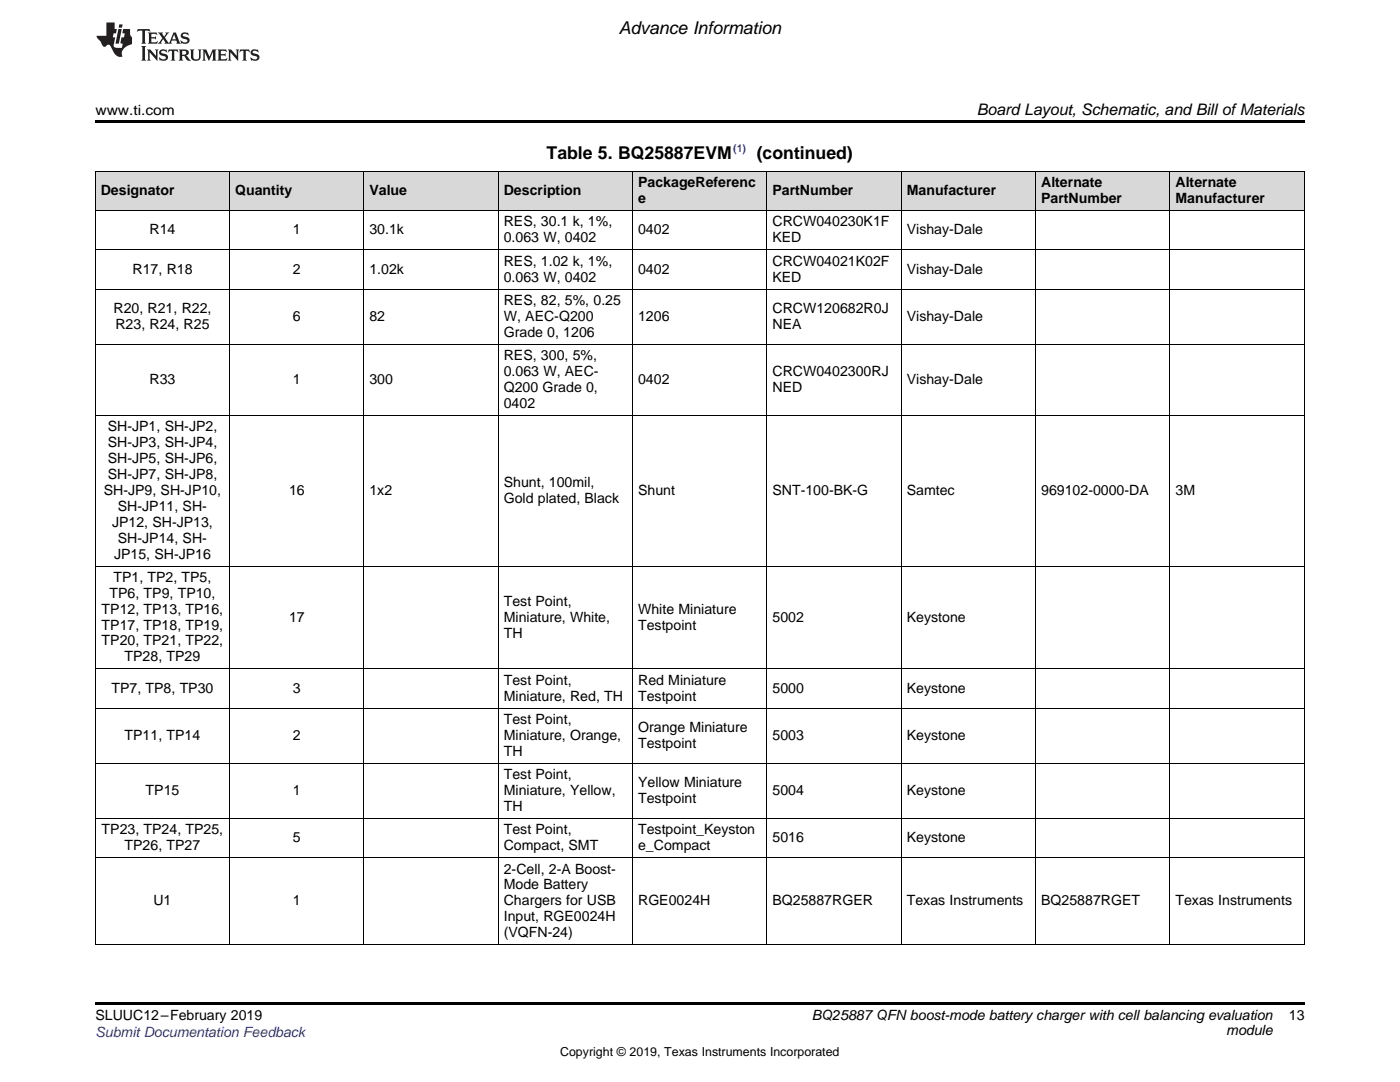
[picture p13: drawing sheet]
<svg xmlns="http://www.w3.org/2000/svg" width="279mm" height="216mm" viewBox="0 0 279 216" stroke-linecap="round" stroke-linejoin="round" font-family="sans-serif">
<defs><g id="words">
<g font-size="3.5">
<text x="123.5" y="6.7">Advance Information</text>
<text x="109.1" y="31.8">Table 5. BQ25887EVM</text>
<text x="151" y="31.8">(continued)</text>
</g>
<text font-size="3.2" x="195" y="23">Board Layout, Schematic, and Bill ofMaterials</text>
<g font-size="2.8">
<text x="19" y="23">www.ti.com</text>
<text x="20.1" y="38.9">Designator</text>
<text x="46.9" y="38.9">Quantity</text>
<text x="73.7" y="38.9">Value</text>
<text x="100.5" y="38.9">Description</text>
<text x="127.4" y="37.4">PackageReferenc</text>
<text x="127.4" y="40.5">e</text>
<text x="154.2" y="38.9">PartNumber</text>
<text x="181" y="38.9">Manufacturer</text>
<text x="207.8" y="37.4">Alternate</text>
<text x="207.8" y="40.5">PartNumber</text>
<text x="234.6" y="37.4">Alternate</text>
<text x="234.6" y="40.5">Manufacturer</text>
<text x="29.8" y="46.8">R14</text>
<text x="58.5" y="46.8">1</text>
<text x="73.7" y="46.8">30.1k</text>
<text x="100.5" y="45.2">RES, 30.1 k, 1%,</text>
<text x="127.4" y="46.8">0402</text>
<text x="154.2" y="45.2">CRCW040230K1F</text>
<text x="181" y="46.8">Vishay-Dale</text>
<text x="100.5" y="48.4">0.063 W, 0402</text>
<text x="100.5" y="53">RES, 1.02 k, 1%,</text>
<text x="154.2" y="48.4">KED</text>
<text x="154.2" y="53">CRCW04021K02F</text>
<text x="26.5" y="54.6">R17, R18</text>
<text x="58.5" y="54.6">2</text>
<text x="73.7" y="54.6">1.02k</text>
<text x="100.5" y="56.2">0.063 W, 0402</text>
<text x="127.4" y="54.6">0402</text>
<text x="154.2" y="56.2">KED</text>
<text x="181" y="54.6">Vishay-Dale</text>
<text x="22.6" y="62.4">R20, R21, R22,</text>
<text x="23" y="65.6">R23, R24, R25</text>
<text x="58.5" y="64">6</text>
<text x="73.7" y="64">82</text>
<text x="100.5" y="60.9">RES, 82, 5%, 0.25</text>
<text x="100.5" y="64">W, AEC-Q200</text>
<text x="127.4" y="64">1206</text>
<text x="154.2" y="62.4">CRCW120682R0J</text>
<text x="154.2" y="65.6">NEA</text>
<text x="181" y="64">Vishay-Dale</text>
<text x="100.5" y="67.2">Grade 0, 1206</text>
<text x="100.5" y="71.9">RES, 300, 5%,</text>
<text x="29.8" y="76.6">R33</text>
<text x="58.5" y="76.6">1</text>
<text x="73.7" y="76.6">300</text>
<text x="100.5" y="75">0.063 W, AEC-</text>
<text x="127.4" y="76.6">0402</text>
<text x="154.2" y="75">CRCW0402300RJ</text>
<text x="181" y="76.6">Vishay-Dale</text>
<text x="100.5" y="78.2">Q200 Grade 0,</text>
<text x="100.5" y="81.4">0402</text>
<text x="154.2" y="78.2">NED</text>
<text x="21.5" y="86">SH-JP1, SH-JP2,</text>
<text x="21.5" y="89.2">SH-JP3, SH-JP4,</text>
<text x="21.5" y="92.4">SH-JP5, SH-JP6,</text>
<text x="21.5" y="95.6">SH-JP7, SH-JP8,</text>
<text x="20.7" y="98.7">SH-JP9, SH-JP10,</text>
<text x="23.5" y="101.9">SH-JP11, SH-</text>
<text x="57.7" y="98.7">16</text>
<text x="73.7" y="98.7">1x2</text>
<text x="100.5" y="97.2">Shunt, 100mil,</text>
<text x="100.5" y="100.3">Gold plated, Black</text>
<text x="127.4" y="98.7">Shunt</text>
<text x="154.2" y="98.7">SNT-100-BK-G</text>
<text x="181" y="98.7">Samtec</text>
<text x="207.8" y="98.7">969102-0000-DA</text>
<text x="234.6" y="98.7">3M</text>
<text x="22.4" y="105.1">JP12, SH-JP13,</text>
<text x="22.8" y="111.4">JP15, SH-JP16</text>
<text x="23.5" y="108.3">SH-JP14, SH-</text>
<text x="21.9" y="119.3">TP6, TP9, TP10,</text>
<text x="22.6" y="116.1">TP1, TP2, TP5,</text>
<text x="20.3" y="122.4">TP12, TP13, TP16,</text>
<text x="20.3" y="125.6">TP17, TP18, TP19,</text>
<text x="57.7" y="124">17</text>
<text x="100.5" y="120.9">Test Point,</text>
<text x="100.5" y="124">Miniature, White,</text>
<text x="127.4" y="122.4">White Miniature</text>
<text x="127.4" y="125.6">Testpoint</text>
<text x="154.2" y="124">5002</text>
<text x="181" y="124">Keystone</text>
<text x="20.3" y="128.8">TP20, TP21, TP22,</text>
<text x="24.9" y="132">TP28, TP29</text>
<text x="100.5" y="127.2">TH</text>
<text x="100.5" y="136.6">Test Point,</text>
<text x="127.4" y="136.6">Red Miniature</text>
<text x="22.3" y="138.2">TP7, TP8, TP30</text>
<text x="58.5" y="138.2">3</text>
<text x="100.5" y="139.8">Miniature, Red, TH</text>
<text x="127.4" y="139.8">Testpoint</text>
<text x="154.2" y="138.2">5000</text>
<text x="181" y="138.2">Keystone</text>
<text x="24.9" y="147.6">TP11, TP14</text>
<text x="58.5" y="147.6">2</text>
<text x="100.5" y="144.5">Test Point,</text>
<text x="100.5" y="147.6">Miniature, Orange,</text>
<text x="127.4" y="146">Orange Miniature</text>
<text x="127.4" y="149.2">Testpoint</text>
<text x="154.2" y="147.6">5003</text>
<text x="181" y="147.6">Keystone</text>
<text x="100.5" y="150.8">TH</text>
<text x="100.5" y="155.5">Test Point,</text>
<text x="29.1" y="158.6">TP15</text>
<text x="58.5" y="158.6">1</text>
<text x="100.5" y="158.6">Miniature, Yellow,</text>
<text x="100.5" y="161.8">TH</text>
<text x="127.4" y="157.1">Yellow Miniature</text>
<text x="127.4" y="160.2">Testpoint</text>
<text x="154.2" y="158.6">5004</text>
<text x="181" y="158.6">Keystone</text>
<text x="20.3" y="166.5">TP23, TP24, TP25,</text>
<text x="100.5" y="166.5">Test Point,</text>
<text x="127.4" y="166.5">Testpoint_Keyston</text>
<text x="24.9" y="169.7">TP26, TP27</text>
<text x="58.5" y="168.1">5</text>
<text x="100.5" y="169.7">Compact, SMT</text>
<text x="127.4" y="169.7">e_Compact</text>
<text x="154.2" y="168.1">5016</text>
<text x="181" y="168.1">Keystone</text>
<text x="100.5" y="174.3">2-Cell, 2-A Boost-</text>
<text x="100.5" y="177.5">Mode Battery</text>
<text x="30.6" y="180.7">U1</text>
<text x="58.5" y="180.7">1</text>
<text x="100.5" y="180.7">Chargers for USB</text>
<text x="100.5" y="183.8">Input, RGE0024H</text>
<text x="127.4" y="180.7">RGE0024H</text>
<text x="154.2" y="180.7">BQ25887RGER</text>
<text x="181" y="180.7">Texas Instruments</text>
<text x="207.8" y="180.7">BQ25887RGET</text>
<text x="234.6" y="180.7">Texas Instruments</text>
<text x="100.5" y="187">(VQFN-24)</text>
<text x="19" y="203.6">SLUUC12–February 2019</text>
<text x="162" y="203.6">BQ25887 QFN boost-mode battery charger with cell balancing evaluation</text>
<text x="257.2" y="203.5">13</text>
<text x="244.7" y="206.4">module</text>
</g>
<text font-size="2.8" fill="#00f" x="19" y="206.9">Submit Documentation Feedback</text>
<text font-size="2.5" x="111.8" y="210.7">Copyright © 2019, Texas Instruments Incorporated</text>
<text font-size="2.1" fill="#00f" x="146.3" y="30.4">(1)</text>
</g></defs>
<g fill="#d8d8d8">
<path d="M19 34.3h26.9v7.8h-26.9z"/>
<path d="M45.9 34.3h26.8v7.8h-26.8z"/>
<path d="M72.7 34.3h26.8v7.8h-26.8z"/>
<path d="M99.5 34.3h26.8v7.8h-26.8z"/>
<path d="M126.3 34.3h26.8v7.8h-26.8z"/>
<path d="M153.1 34.3h26.8v7.8h-26.8z"/>
<path d="M179.9 34.3h26.8v7.8h-26.8z"/>
<path d="M206.7 34.3h26.8v7.8h-26.8z"/>
<path d="M233.5 34.3h26.8v7.8h-26.8z"/>
</g>
<path d="M19 24h241.3v.6h-241.3zM19 200h241.3v.6h-241.3z" fill="#000"/>
<g fill="none" stroke="#000" stroke-width=".2">
<path d="M19 34.2h241.3M19.1 34.3v154.3M45.8 34.3v154.3M72.6 34.3v154.3M99.4 34.3v154.3M126.2 34.3v154.3M153.1 34.3v154.3M179.9 34.3v154.3M206.7 34.3v154.3M233.5 34.3v154.3M260.3 34.3v154.3M19 57.7h241.3"/>
<path d="M19 49.9h241.3M19 42h241.3M19 68.7h241.3M19 82.9h241.3M19 112.9h241.3M19 133.5h241.3M19 152.3h241.3M19 141.3h241.3M19 171.2h241.3M19 163.3h241.3M19 188.5h241.3"/>
</g>
<g fill="#231f20">
<path d="M27.5 5.8l-.1 .6 .4-.3h.6v.2v2.1l-.2 .3h1l-.3-.3v-2.1l.1-.2h.5l.5 .3-.2-.6zM29.5 6.5l.2 .4v1.5l-.2 .3h1.8l.2-.5a1.04 1.04 0 0 1-1.3 .1v-.6h.6l.3 .2v-.7l-.3 .2h-.6v-.6h.8l.4 .2-.2-.5zM31.5 6.5l.9 1.1-.9 1.1h.8l-.2-.2 .5-.7 .4 .7-.2 .2h1.5l-.1-.2 .1-.4h.9l.1 .4-.2 .2h1l-.3-.3-.7-1.9h-.5l-.9 2.1-.8-1.1 .9-1h-.8l.1 .3-.3 .5-.4-.6 .2-.2zM34.7 6.9l.4 .9h-.7zM36.3 6.6a.63 .63 0 0 0-.2 .7 .63 .63 0 0 0 .6 .4l.6 .2 .1 .2a.75 .75 0 0 1-.7 .4 .75 .75 0 0 1-.6-.5l.1 .7 .1-.1a1.11 1.11 0 0 0 1.5-.5 1.13 1.13 0 0 0-1.2-.9l-.1-.3a1.04 1.04 0 0 1 1.2 .2l-.2-.6-.1 .1-.5-.1zM28.2 9.2l.2 .3v2.2l-.2 .4h1l-.3-.4v-2.2l.3-.3zM29.3 9.9l.3 .3v1.5l-.3 .4h.8l-.2-.4v-1.3l1.5 1.7v-1.9l.2-.3h-.7l.2 .3v.9l-1.1-1.2zM32 10a.62 .62 0 0 0-.2 .7 .62 .62 0 0 0 .6 .4l.6 .2 .1 .2a.76 .76 0 0 1-.7 .4 .76 .76 0 0 1-.6-.5l.1 .7 .1-.1a1.11 1.11 0 0 0 1.5-.6 1.13 1.13 0 0 0-1.2-.8l-.1-.3a1.04 1.04 0 0 1 1.2 .1l-.2-.5-.1 .1-.5-.2zM33.7 9.9l-.2 .6a.61 .61 0 0 1 .8-.3v1.5l-.2 .4h.9l-.2-.4v-1.5a.63 .63 0 0 1 .8 .3l-.2-.6zM35.6 9.9l.3 .3v1.5l-.3 .4h1l-.2-.2v-.7l.5 .2a.76 .76 0 0 0 1.2 .6l-1-.9a.58 .58 0 0 0 .6-.6 .58 .58 0 0 0-.5-.6zM36.4 10.2l.1-.1a.45 .45 0 0 1 .5 .1 .45 .45 0 0 1 .1 .5l-.7 .2zM37.9 9.9l.2 .2a2.17 2.17 0 0 0 .3 1.9 .99 .99 0 0 0 1.6-.7v-1.1l.2-.3h-.7l.2 .2a1.92 1.92 0 0 1-.2 1.7 .6 .6 0 0 1-.9-.5v-1.1l.2-.3zM40.4 9.9l.2 .3v1.5l-.2 .4h.7l-.2-.4v-1.4l.8 1.8 .8-1.8v1.4l-.2 .4h.9l-.2-.4v-1.5l.2-.3h-.8l-.6 1.4-.6-1.4zM43.4 9.9l.2 .3v1.5l-.2 .4h1.8l.2-.6a1.04 1.04 0 0 1-1.3 .2v-.6h.5l.4 .1v-.6l-.4 .2h-.5v-.6h.8l.3 .2-.1-.5zM45.5 9.9l.2 .3v1.5l-.2 .4h.7l-.2-.4v-1.3l1.5 1.7v-1.9l.2-.3h-.7l.2 .3v.9l-1.1-1.2zM47.9 9.9l-.1 .6a.61 .61 0 0 1 .8-.3v1.5l-.3 .4h1l-.3-.4 .1-1.5a.63 .63 0 0 1 .7 .3l-.1-.6zM50.2 10a.62 .62 0 0 0-.2 .7 .62 .62 0 0 0 .6 .4l.6 .2 .2 .2a.76 .76 0 0 1-.8 .4 .76 .76 0 0 1-.6-.5l.1 .7 .2-.1a1.11 1.11 0 0 0 1.5-.6 1.13 1.13 0 0 0-1.3-.8l-.1-.3a1.04 1.04 0 0 1 1.2 .1l-.1-.5-.2 .1-.5-.2z"/>
<path d="M21.2 4.5v2.6h-1.9l.1 .4 .7 .9a.91 .91 0 0 0 1 .9 .56 .56 0 0 1 .5-.4 .56 .56 0 0 1 .5 .3l.4 .8a1.53 1.53 0 0 0 1.9 1.3 1.54 1.54 0 0 1 1-2.1l.9-.4v-1.4a1.52 1.52 0 0 1-.3-1.6h-1.4l-.2 .9h.5l-.2 .8h-.4l-.2 .9v.2l.4 .1-.2 .9a1.93 1.93 0 0 1-1.6-.3l.3-1.8h-.5l.2-.8h.4l.2-.9h-.4v-1.3zM23.6 5.8l-.6 2.9h.7l.6-2.9zM23.8 4.9l-.1 .6h.6l.2-.6z"/>
</g>
<use href="#words"/>
</svg>
